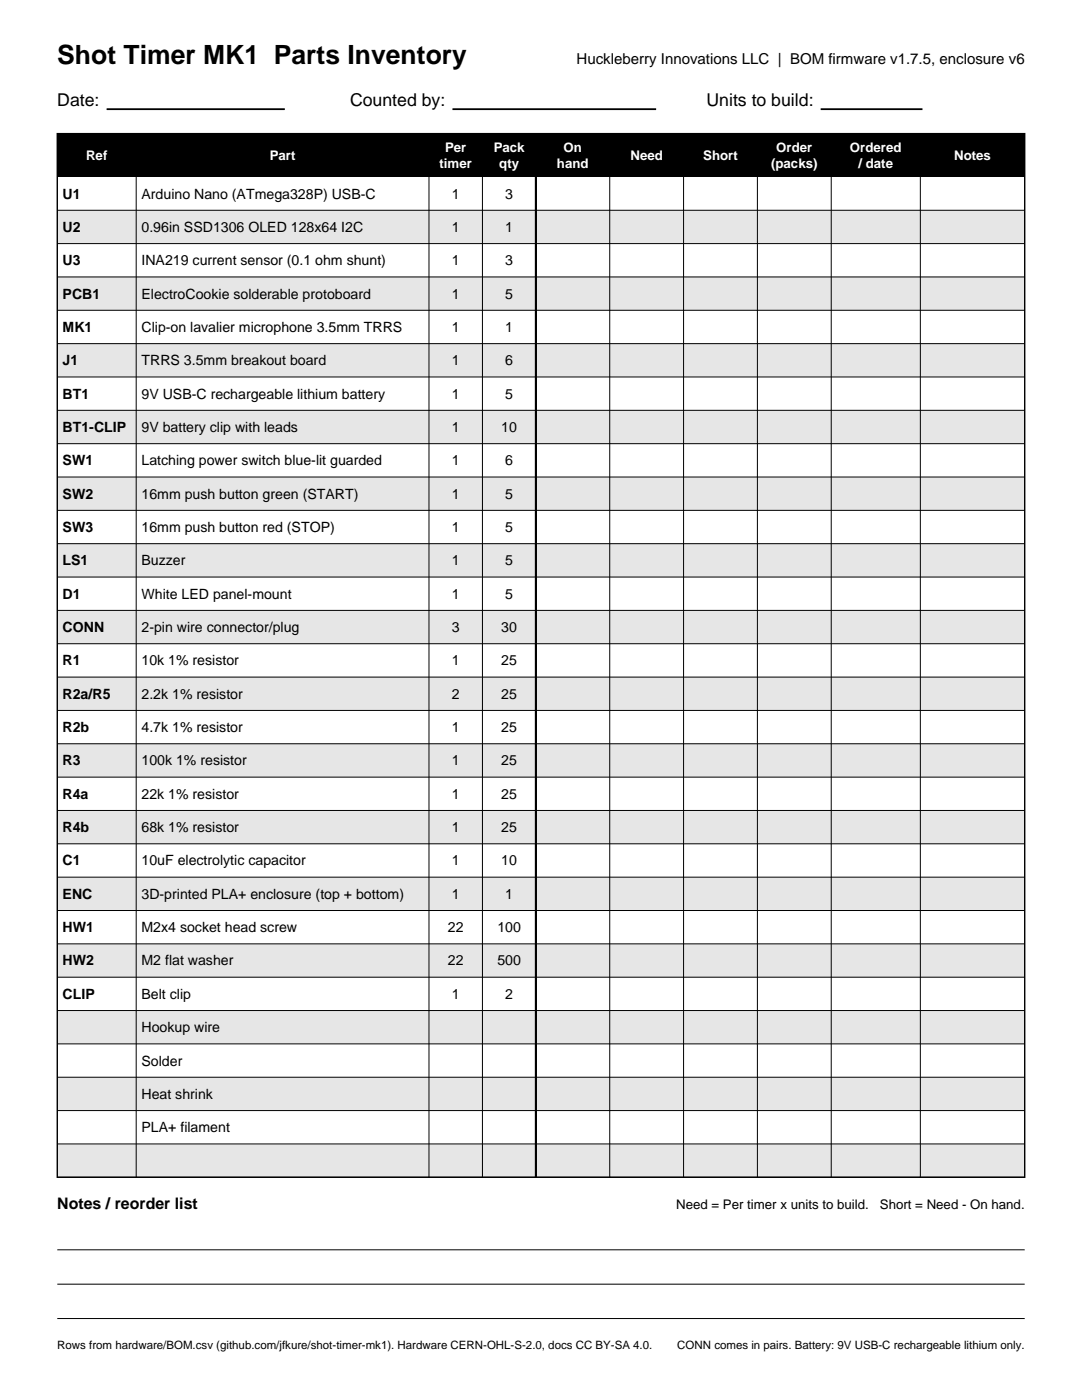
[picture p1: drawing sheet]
<svg xmlns="http://www.w3.org/2000/svg" width="216mm" height="279mm" viewBox="0 0 216 279" stroke-linecap="round" stroke-linejoin="round" font-family="sans-serif">
<defs><g id="words">
<text font-size="5.3" x="11.4" y="12.7">Shot Timer MK1 Parts Inventory</text>
<g font-size="3.5">
<text x="11.4" y="21.1">Date:</text>
<text x="69.8" y="21.1">Counted by:</text>
<text x="141" y="21.1">Units to build:</text>
</g>
<text font-size="3.2" x="11.4" y="241.3">Notes / reorder list</text>
<text font-size="3" x="115" y="12.7">Huckleberry Innovations LLC | BOM firmware v1.7.5, enclosure v6</text>
<g font-size="2.8">
<text x="12.5" y="39.6">U1</text>
<text x="28.2" y="39.6">Arduino Nano (ATmega328P) USB-C</text>
<text x="90.1" y="39.6">1</text>
<text x="100.8" y="39.6">3</text>
<text x="12.5" y="46.3">U2</text>
<text x="28.2" y="46.3">0.96in SSD1306 OLED 128x64 I2C</text>
<text x="90.1" y="46.3">1</text>
<text x="100.8" y="46.3">1</text>
<text x="12.5" y="52.9">U3</text>
<text x="28.2" y="52.9">INA219 current sensor (0.1 ohm shunt)</text>
<text x="90.1" y="52.9">1</text>
<text x="100.8" y="52.9">3</text>
<text x="12.5" y="59.6">PCB1</text>
<text x="28.2" y="59.6">ElectroCookie solderable protoboard</text>
<text x="90.1" y="59.6">1</text>
<text x="100.8" y="59.6">5</text>
<text x="12.5" y="66.2">MK1</text>
<text x="28.2" y="66.2">Clip-on lavalier microphone 3.5mm TRRS</text>
<text x="90.1" y="66.2">1</text>
<text x="100.8" y="66.2">1</text>
<text x="12.5" y="72.9">J1</text>
<text x="28.2" y="72.9">TRRS 3.5mm breakout board</text>
<text x="90.1" y="72.9">1</text>
<text x="100.8" y="72.9">6</text>
<text x="12.5" y="79.5">BT1</text>
<text x="28.2" y="79.5">9V USB-C rechargeable lithium battery</text>
<text x="90.1" y="79.5">1</text>
<text x="100.8" y="79.5">5</text>
<text x="12.5" y="86.2">BT1-CLIP</text>
<text x="28.2" y="86.2">9V battery clip with leads</text>
<text x="90.1" y="86.2">1</text>
<text x="100" y="86.2">10</text>
<text x="12.5" y="92.9">SW1</text>
<text x="28.2" y="92.9">Latching power switch blue-lit guarded</text>
<text x="90.1" y="92.9">1</text>
<text x="100.8" y="92.9">6</text>
<text x="12.5" y="99.5">SW2</text>
<text x="28.2" y="99.5">16mm push button green (START)</text>
<text x="90.1" y="99.5">1</text>
<text x="100.8" y="99.5">5</text>
<text x="12.5" y="106.2">SW3</text>
<text x="28.2" y="106.2">16mm push button red (STOP)</text>
<text x="90.1" y="106.2">1</text>
<text x="100.8" y="106.2">5</text>
<text x="12.5" y="112.8">LS1</text>
<text x="28.2" y="112.8">Buzzer</text>
<text x="90.1" y="112.8">1</text>
<text x="100.8" y="112.8">5</text>
<text x="12.5" y="119.5">D1</text>
<text x="28.2" y="119.5">White LED panel-mount</text>
<text x="90.1" y="119.5">1</text>
<text x="100.8" y="119.5">5</text>
<text x="12.5" y="126.1">CONN</text>
<text x="28.2" y="126.1">2-pin wire connector/plug</text>
<text x="90.1" y="126.1">3</text>
<text x="100" y="126.1">30</text>
<text x="12.5" y="132.8">R1</text>
<text x="28.2" y="132.8">10k 1% resistor</text>
<text x="90.1" y="132.8">1</text>
<text x="100" y="132.8">25</text>
<text x="12.5" y="139.4">R2a/R5</text>
<text x="28.2" y="139.4">2.2k 1% resistor</text>
<text x="90.1" y="139.4">2</text>
<text x="100" y="139.4">25</text>
<text x="12.5" y="146.1">R2b</text>
<text x="28.2" y="146.1">4.7k 1% resistor</text>
<text x="90.1" y="146.1">1</text>
<text x="100" y="146.1">25</text>
<text x="12.5" y="152.8">R3</text>
<text x="28.2" y="152.8">100k 1% resistor</text>
<text x="90.1" y="152.8">1</text>
<text x="100" y="152.8">25</text>
<text x="12.5" y="159.4">R4a</text>
<text x="28.2" y="159.4">22k 1% resistor</text>
<text x="90.1" y="159.4">1</text>
<text x="100" y="159.4">25</text>
<text x="12.5" y="166.1">R4b</text>
<text x="28.2" y="166.1">68k 1% resistor</text>
<text x="90.1" y="166.1">1</text>
<text x="100" y="166.1">25</text>
<text x="12.5" y="172.7">C1</text>
<text x="28.2" y="172.7">10uF electrolytic capacitor</text>
<text x="90.1" y="172.7">1</text>
<text x="100" y="172.7">10</text>
<text x="12.5" y="179.4">ENC</text>
<text x="28.2" y="179.4">3D-printed PLA+ enclosure (top + bottom)</text>
<text x="90.1" y="179.4">1</text>
<text x="100.8" y="179.4">1</text>
<text x="12.5" y="186">HW1</text>
<text x="28.2" y="186">M2x4 socket head screw</text>
<text x="89.4" y="186">22</text>
<text x="99.2" y="186">100</text>
<text x="12.5" y="192.7">HW2</text>
<text x="28.2" y="192.7">M2 flat washer</text>
<text x="89.4" y="192.7">22</text>
<text x="99.2" y="192.7">500</text>
<text x="12.5" y="199.3">CLIP</text>
<text x="28.2" y="199.3">Belt clip</text>
<text x="90.1" y="199.3">1</text>
<text x="100.8" y="199.3">2</text>
<text x="28.2" y="206">Hookup wire</text>
<text x="28.2" y="212.6">Solder</text>
<text x="28.2" y="219.3">Heat shrink</text>
<text x="28.2" y="226">PLA+ filament</text>
</g>
<g font-size="2.6" fill="#fff">
<text x="17.2" y="31.9">Ref</text>
<text x="53.8" y="31.9">Part</text>
<text x="87.7" y="33.5">timer</text>
<text x="88.8" y="30.3">Per</text>
<text x="98.5" y="30.3">Pack</text>
<text x="99.6" y="33.5">qty</text>
<text x="111.1" y="33.5">hand</text>
<text x="112.5" y="30.3">On</text>
<text x="125.8" y="31.9">Need</text>
<text x="140.3" y="31.9">Short</text>
<text x="153.9" y="33.5">(packs)</text>
<text x="154.9" y="30.3">Order</text>
<text x="169.6" y="30.3">Ordered</text>
<text x="171.3" y="33.5">/ date</text>
<text x="190.4" y="31.9">Notes</text>
</g>
<g font-size="2.6">
<text x="134.9" y="241.3">Need = Per timer x units to build.</text>
<text x="175.6" y="241.3">Short = Need - On hand.</text>
</g>
<g font-size="2.3">
<text x="11.4" y="269.2">Rows from hardware/BOM.csv (github.com/jfkure/shot-timer-mk1). Hardware CERN-OHL-S-2.0, docs CC BY-SA 4.0.</text>
<text x="135.1" y="269.2">CONN comes in pairs. Battery: 9V USB-C rechargeable lithium only.</text>
</g>
</g></defs>
<path d="M21.3 21.8h35.5M90.3 21.8h40.6M163.8 21.8h20.3" fill="none" stroke="#000" stroke-width=".35"/>
<path d="M11.4 26.7h193.1v8.6h-193.1z" fill-rule="evenodd" fill="#000"/>
<g fill="#e6e6e6">
<path d="M11.4 42h193.1v6.6h-193.1z" fill-rule="evenodd"/>
<path d="M11.4 55.3h193.1v6.6h-193.1z" fill-rule="evenodd"/>
<path d="M11.4 68.6h193.1v6.6h-193.1z" fill-rule="evenodd"/>
<path d="M11.4 81.9h193.1v6.6h-193.1z" fill-rule="evenodd"/>
<path d="M11.4 95.2h193.1v6.7h-193.1z" fill-rule="evenodd"/>
<path d="M11.4 108.5h193.1v6.7h-193.1z" fill-rule="evenodd"/>
<path d="M11.4 121.8h193.1v6.7h-193.1z" fill-rule="evenodd"/>
<path d="M11.4 135.1h193.1v6.7h-193.1z" fill-rule="evenodd"/>
<path d="M11.4 148.4h193.1v6.7h-193.1z" fill-rule="evenodd"/>
<path d="M11.4 161.7h193.1v6.7h-193.1z" fill-rule="evenodd"/>
<path d="M11.4 175.1h193.1v6.6h-193.1z" fill-rule="evenodd"/>
<path d="M11.4 188.4h193.1v6.6h-193.1z" fill-rule="evenodd"/>
<path d="M11.4 201.7h193.1v6.6h-193.1z" fill-rule="evenodd"/>
<path d="M11.4 215h193.1v6.6h-193.1z" fill-rule="evenodd"/>
<path d="M11.4 228.3h193.1v6.6h-193.1z" fill-rule="evenodd"/>
</g>
<g fill="none" stroke="#000" stroke-width=".2">
<path d="M27.2 35.3v199.6M85.6 35.3v199.6M96.3 35.3v199.6M106.9 35.3v199.6M121.7 35.3v199.6M136.4 35.3v199.6M151.1 35.3v199.6M165.9 35.3v199.6M183.6 35.3v199.6M11.4 42h193.1M11.4 48.6h193.1M11.4 55.3h193.1"/>
<path d="M11.4 61.9h193.1M11.4 68.6h193.1M11.4 75.2h193.1M11.4 81.9h193.1M11.4 88.5h193.1M11.4 95.2h193.1M11.4 101.9h193.1M11.4 108.5h193.1M11.4 115.2h193.1M11.4 121.8h193.1M11.4 128.5h193.1M11.4 135.1h193.1"/>
<path d="M11.4 141.8h193.1M11.4 148.4h193.1M11.4 155.1h193.1M11.4 161.7h193.1M11.4 168.4h193.1M11.4 175.1h193.1M11.4 181.7h193.1M11.4 188.4h193.1M11.4 195h193.1M11.4 201.7h193.1M11.4 208.3h193.1M11.4 215h193.1"/>
<path d="M11.4 221.6h193.1M11.4 228.3h193.1M11.4 234.9h193.1M11.4 249.4h193.1M11.4 256.3h193.1M11.4 263.1h193.1"/>
</g>
<path d="M11.4 26.7h193.1v208.2h-193.1z" fill="none" stroke="#000" stroke-width=".28"/>
<path d="M106.9 26.7v208.2" fill="none" stroke="#000" stroke-width=".42"/>
<use href="#words"/>
</svg>
